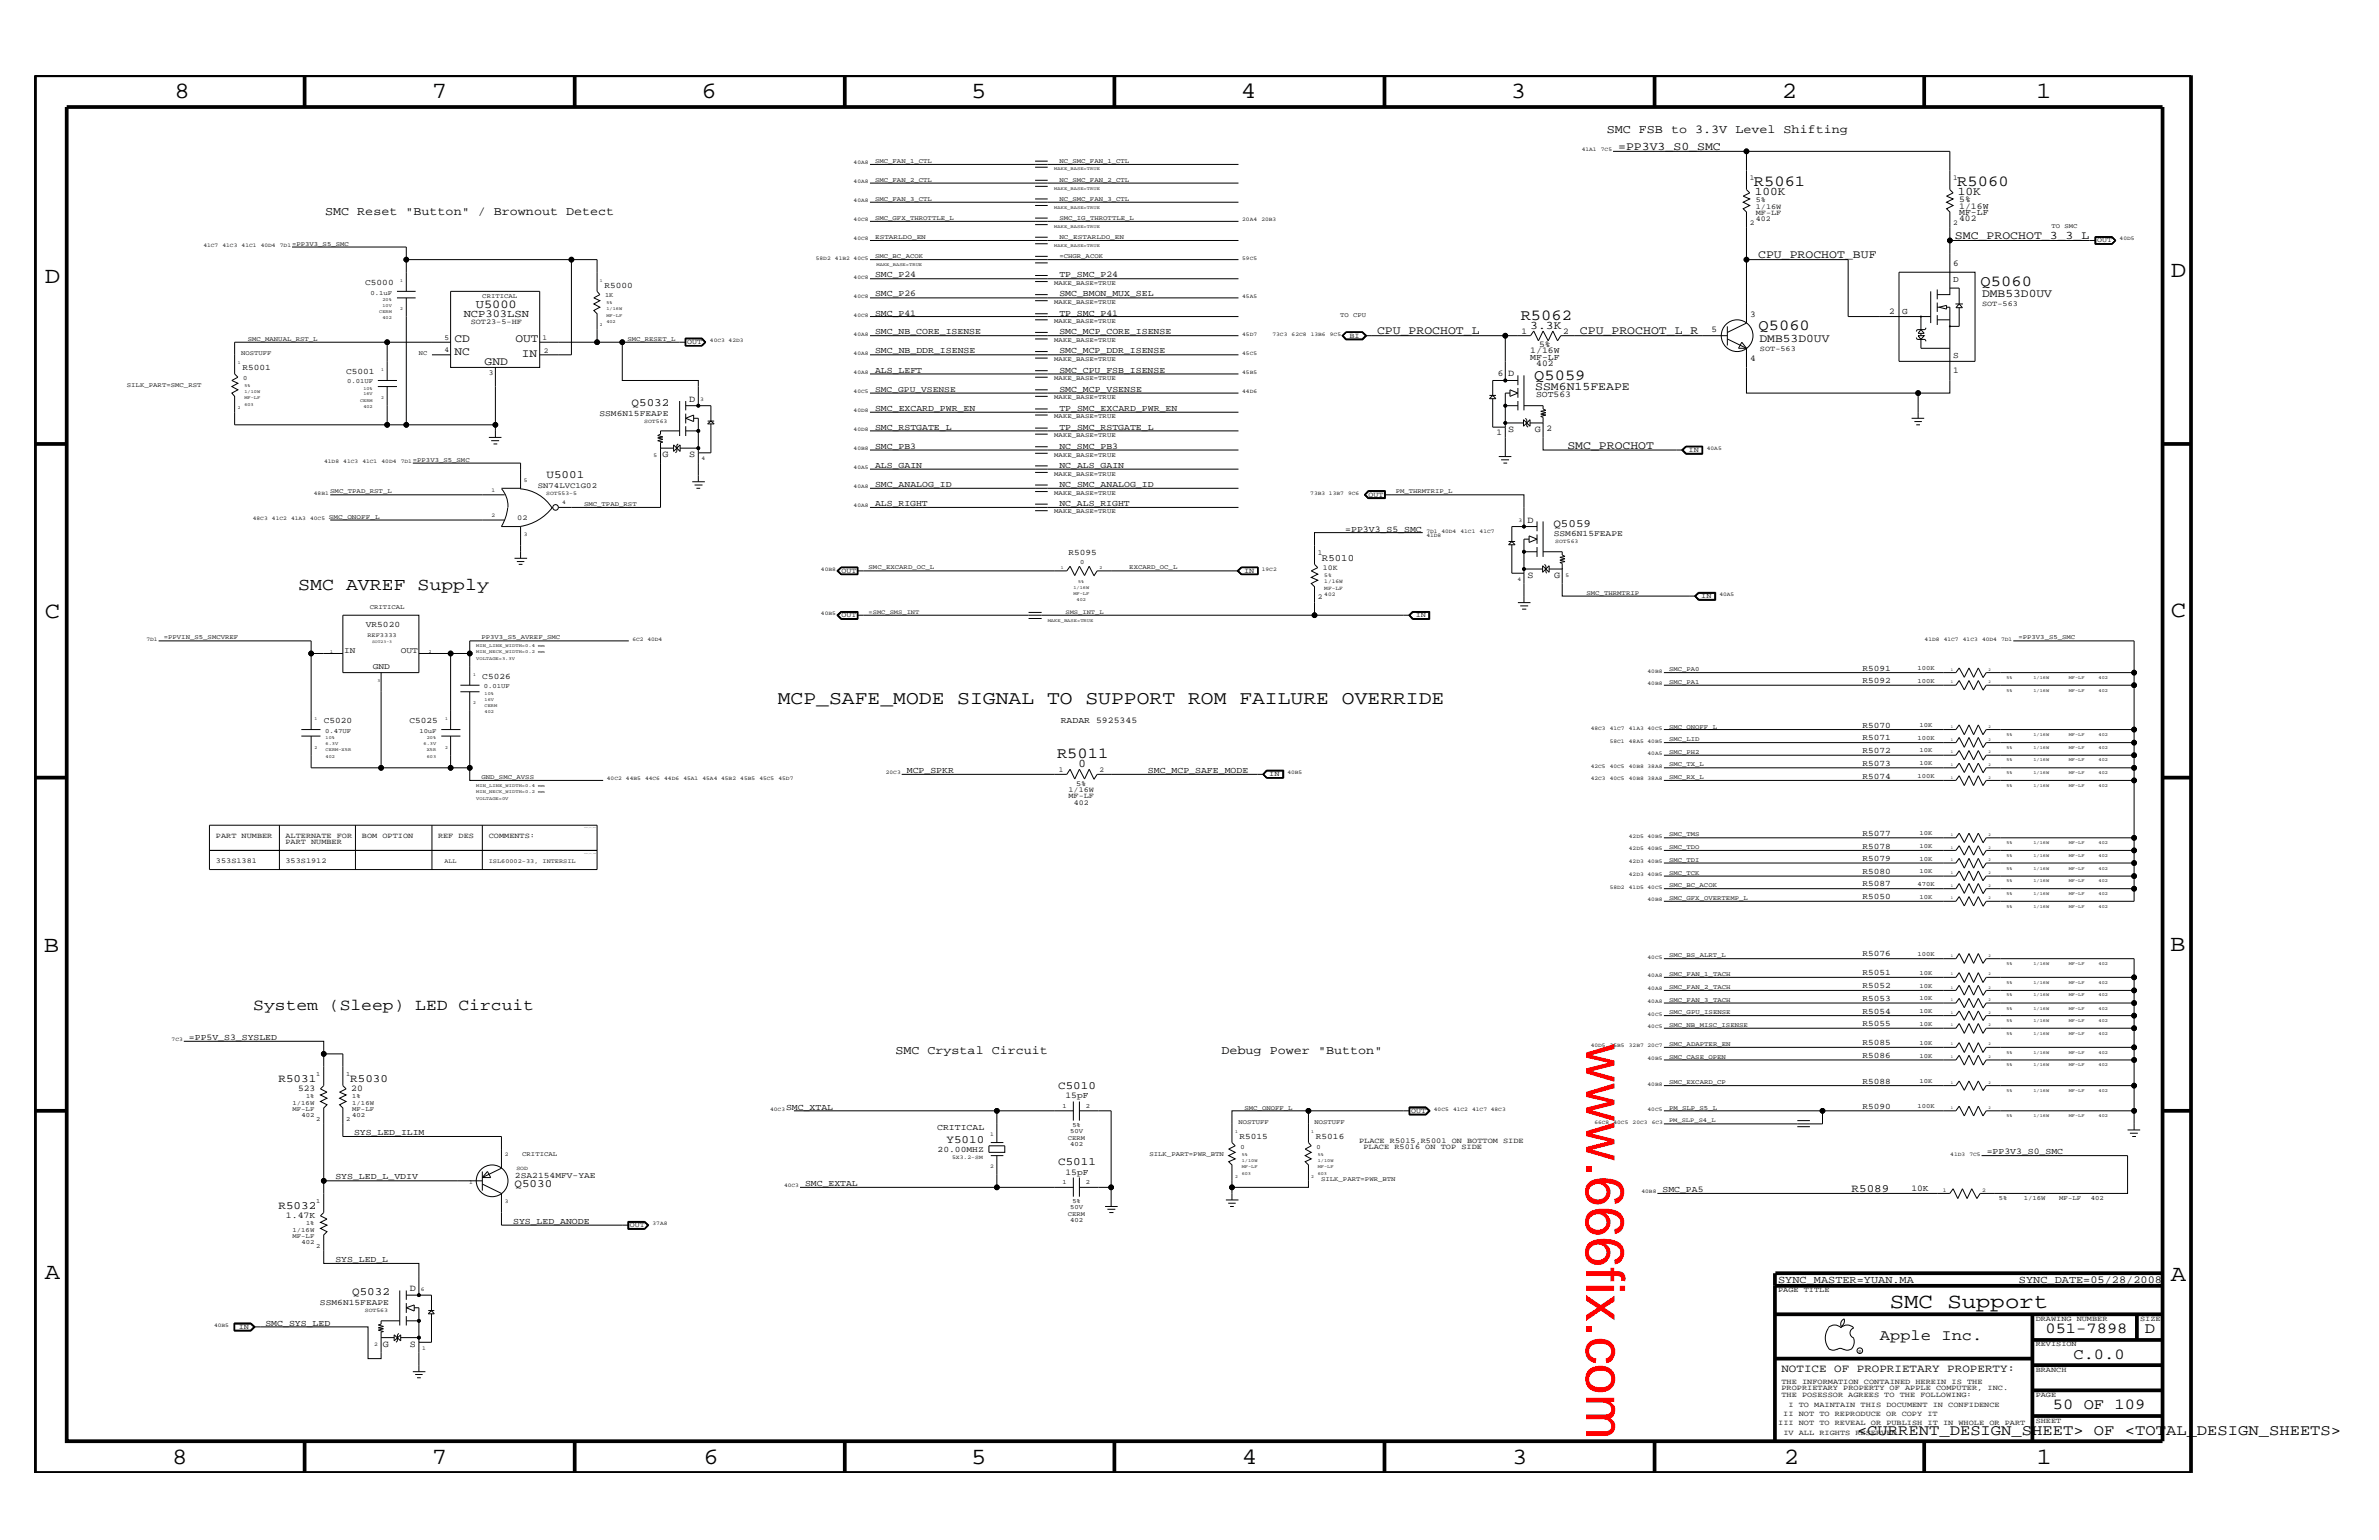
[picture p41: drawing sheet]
<svg xmlns="http://www.w3.org/2000/svg" width="432mm" height="279mm" viewBox="0 0 432 279" stroke-linecap="round" stroke-linejoin="round" font-family="sans-serif">
<defs><g id="words">
<text font-size="9.9" fill="#f00" x="287.9" y="189.3" transform="rotate(90 287.9 189.3)">www.666fix.com</text>
<g font-size="4.2">
<text x="31.7" y="17.8">8</text>
<text x="78.4" y="17.8">7</text>
<text x="127.3" y="17.8">6</text>
<text x="176.3" y="17.8">5</text>
<text x="225.2" y="17.8">4</text>
<text x="274.2" y="17.8">3</text>
<text x="323.4" y="17.8">2</text>
<text x="369.6" y="17.8">1</text>
<text x="8.1" y="51.3">D</text>
<text x="394" y="50.3">D</text>
<text x="8.1" y="112.1">C</text>
<text x="394" y="111.9">C</text>
<text x="8" y="172.7">B</text>
<text x="393.9" y="172.5">B</text>
<text x="8.1" y="232">A</text>
<text x="394" y="232.4">A</text>
<text x="31.2" y="265.6">8</text>
<text x="78.4" y="265.6">7</text>
<text x="127.7" y="265.6">6</text>
<text x="176.3" y="265.6">5</text>
<text x="225.4" y="265.6">4</text>
<text x="274.5" y="265.6">3</text>
<text x="323.8" y="265.6">2</text>
<text x="369.7" y="265.6">1</text>
</g>
<text font-size="3.9" x="343" y="237.3">SMC Support</text>
<text font-size="3.5" x="141.2" y="127.8">MCP_SAFE_MODE SIGNAL TO SUPPORT ROM FAILURE OVERRIDE</text>
<text font-size="3.2" x="54.1" y="107">SMC AVREF Supply</text>
<text font-size="3" x="46" y="183.2">System (Sleep) LED Circuit</text>
<g font-size="2.8">
<text x="318.3" y="33.7">R5061</text>
<text x="355.3" y="33.7">R5060</text>
<text x="359.5" y="51.8">Q5060</text>
<text x="276" y="58">R5062</text>
<text x="319.2" y="59.9">Q5060</text>
<text x="278.5" y="69">Q5059</text>
<text x="191.9" y="137.6">R5011</text>
<text x="341.2" y="243.1">Apple Inc.</text>
<text x="371.3" y="241.9">051-7898</text>
<text x="389.3" y="241.9">D</text>
<text x="376.3" y="246.5">C.0.0</text>
<text x="372.6" y="255.7">50 OF 109</text>
<text x="337.1" y="260.4">&lt;CURRENT_DESIGN_SHEET&gt; OF &lt;TOTAL_DESIGN_SHEETS&gt;</text>
</g>
<g font-size="2.2">
<text x="291.6" y="24.1">SMC FSB to 3.3V Level Shifting</text>
<text x="59" y="39.1">SMC Reset &quot;Button&quot; / Brownout Detect</text>
<text x="86.4" y="55.8">U5000</text>
<text x="162.5" y="191.2">SMC Crystal Circuit</text>
<text x="221.7" y="191.2">Debug Power &quot;Button&quot;</text>
</g>
<g font-size="2.1">
<text x="293.7" y="27.3">=PP3V3_S0_SMC</text>
<text x="318.5" y="35.4">100K</text>
<text x="355.3" y="35.4">10K</text>
<text x="319.1" y="46.8">CPU_PROCHOT_BUF</text>
<text x="354.8" y="43.4">SMC_PROCHOT_3_3_L</text>
<text x="359.7" y="53.9">DMB53D0UV</text>
<text x="277.7" y="59.6">3.3K</text>
<text x="82.5" y="62.1">CD</text>
<text x="82.5" y="64.4">NC</text>
<text x="93.6" y="62">OUT</text>
<text x="94.7" y="64.7">IN</text>
<text x="249.9" y="60.6">CPU_PROCHOT_L</text>
<text x="286.8" y="60.6">CPU_PROCHOT_L_R</text>
<text x="319.4" y="62">DMB53D0UV</text>
<text x="88" y="66.2">GND</text>
<text x="278.6" y="70.8">SSM6N15FEAPE</text>
<text x="284.5" y="81.5">SMC_PROCHOT</text>
<text x="195.7" y="139.2">0</text>
</g>
<g font-size="2">
<text x="114.6" y="73.6">Q5032</text>
<text x="99.2" y="86.7">U5001</text>
<text x="281.9" y="95.5">Q5059</text>
<text x="50.5" y="196.3">R5031</text>
<text x="63.6" y="196.3">R5030</text>
<text x="192.1" y="197.6">C5010</text>
<text x="171.8" y="207.3">Y5010</text>
<text x="93.4" y="215.4">Q5030</text>
<text x="192.1" y="211.4">C5011</text>
<text x="50.5" y="219.3">R5032</text>
<text x="336.1" y="216.2">R5089</text>
<text x="63.9" y="235">Q5032</text>
<text x="323.3" y="248.9">NOTICE OF PROPRIETARY PROPERTY:</text>
</g>
<g font-size="1.9">
<text x="84.2" y="57.6">NCP303LSN</text>
<text x="322.7" y="232.7">SYNC_MASTER=YUAN.MA</text>
<text x="366.4" y="232.7">SYNC_DATE=05/28/2008</text>
</g>
<text font-size="1.8" x="239.9" y="101.7">R5010</text>
<g font-size="1.7">
<text x="273.8" y="68.3">D</text>
<text x="125.1" y="72.9">D</text>
<text x="120.3" y="82.9">G</text>
<text x="125.1" y="82.9">S</text>
<text x="273.8" y="78.3">S</text>
<text x="278.6" y="78.3">G</text>
<text x="277.2" y="94.9">D</text>
<text x="277.2" y="104.8">S</text>
<text x="282.1" y="104.8">G</text>
<text x="74.4" y="234.3">D</text>
<text x="69.5" y="244.4">G</text>
<text x="74.4" y="244.4">S</text>
</g>
<g font-size="1.6">
<text x="355.6" y="39.1">MF-LF</text>
<text x="355.6" y="40.2">402</text>
<text x="355.6" y="36.7">5%</text>
<text x="355.6" y="37.9">1/16W</text>
<text x="158.8" y="50.3">SMC_P24</text>
<text x="158.8" y="53.8">SMC_P26</text>
<text x="192.3" y="50.3">TP_SMC_P24</text>
<text x="192.3" y="53.8">SMC_BMON_MUX_SEL</text>
<text x="354.5" y="51.1">D</text>
<text x="354.5" y="48.2">6</text>
<text x="158.8" y="57.3">SMC_P41</text>
<text x="192.3" y="57.3">TP_SMC_P41</text>
<text x="317.7" y="57.4">3</text>
<text x="342.9" y="56.9">2</text>
<text x="345.3" y="56.9">G</text>
<text x="158.8" y="60.6">SMC_NB_CORE_ISENSE</text>
<text x="158.8" y="64.1">SMC_NB_DDR_ISENSE</text>
<text x="192.3" y="64.1">SMC_MCP_DDR_ISENSE</text>
<text x="192.3" y="60.6">SMC_MCP_CORE_ISENSE</text>
<text x="276.2" y="60.6">1</text>
<text x="277.7" y="65.3">MF-LF</text>
<text x="277.7" y="64.1">1/16W</text>
<text x="279.4" y="63">5%</text>
<text x="283.7" y="60.6">2</text>
<text x="310.6" y="60.3">5</text>
<text x="317.7" y="65.6">4</text>
<text x="354.5" y="65">S</text>
<text x="158.8" y="67.6">ALS_LEFT</text>
<text x="192.3" y="67.6">SMC_CPU_FSB_ISENSE</text>
<text x="192.3" y="71.1">SMC_MCP_VSENSE</text>
<text x="271.9" y="68.2">6</text>
<text x="278.8" y="66.5">402</text>
<text x="354.5" y="67.8">1</text>
<text x="158.8" y="74.5">SMC_EXCARD_PWR_EN</text>
<text x="192.3" y="74.5">TP_SMC_EXCARD_PWR_EN</text>
<text x="278.8" y="72.1">SOT563</text>
<text x="158.8" y="81.5">SMC_PB3</text>
<text x="158.8" y="78">SMC_RSTGATE_L</text>
<text x="192.3" y="81.5">NC_SMC_PB3</text>
<text x="192.3" y="78">TP_SMC_RSTGATE_L</text>
<text x="271.6" y="78.9">1</text>
<text x="280.7" y="78.2">2</text>
<text x="158.8" y="88.3">SMC_ANALOG_ID</text>
<text x="158.8" y="84.9">ALS_GAIN</text>
<text x="192.3" y="88.3">NC_SMC_ANALOG_ID</text>
<text x="192.3" y="84.9">NC_ALS_GAIN</text>
<text x="158.8" y="91.8">ALS_RIGHT</text>
<text x="192.3" y="91.8">NC_ALS_RIGHT</text>
<text x="244.2" y="96.5">=PP3V3_S5_SMC</text>
<text x="192.5" y="131.3">RADAR 5925345</text>
<text x="164.6" y="140.2">MCP_SPKR</text>
<text x="208.4" y="140.2">SMC_MCP_SAFE_MODE</text>
<text x="34.3" y="188.7">=PP5V_S3_SYSLED</text>
<text x="54.1" y="198">523</text>
<text x="63.8" y="198">20</text>
<text x="142.7" y="201.4">SMC_XTAL</text>
<text x="193.4" y="199.2">15pF</text>
<text x="64.3" y="205.9">SYS_LED_ILIM</text>
<text x="170.1" y="205">CRITICAL</text>
<text x="360.6" y="209.4">=PP3V3_S0_SMC</text>
<text x="60.9" y="214">SYS_LED_L_VDIV</text>
<text x="146.1" y="215.2">SMC_EXTAL</text>
<text x="193.4" y="213.1">15pF</text>
<text x="51.9" y="221">1.47K</text>
<text x="301.8" y="216.4">SMC_PA5</text>
<text x="346.9" y="216.1">10K</text>
<text x="93.1" y="222.1">SYS_LED_ANODE</text>
<text x="60.9" y="229">SYS_LED_L</text>
<text x="48.2" y="240.6">SMC_SYS_LED</text>
</g>
<g font-size="1.5">
<text x="66.3" y="51.7">C5000</text>
<text x="109.7" y="52.2">R5000</text>
<text x="44" y="67.2">R5001</text>
<text x="62.8" y="67.8">C5001</text>
<text x="158.8" y="71.1">SMC_GPU_VSENSE</text>
<text x="108.8" y="75.5">SSM6N15FEAPE</text>
<text x="193.9" y="100.7">R5095</text>
<text x="282" y="97.3">SSM6N15FEAPE</text>
<text x="66.4" y="113.7">VR5020</text>
<text x="62.5" y="118.6">IN</text>
<text x="72.7" y="118.6">OUT</text>
<text x="67.6" y="121.4">GND</text>
<text x="87.5" y="123.1">C5026</text>
<text x="338" y="124">R5092</text>
<text x="338" y="121.7">R5091</text>
<text x="58.8" y="131.3">C5020</text>
<text x="74.3" y="131.3">C5025</text>
<text x="338" y="136.7">R5072</text>
<text x="338" y="134.3">R5071</text>
<text x="338" y="132">R5070</text>
<text x="338" y="141.3">R5074</text>
<text x="338" y="139">R5073</text>
<text x="338" y="154">R5078</text>
<text x="338" y="151.7">R5077</text>
<text x="338" y="160.8">R5087</text>
<text x="338" y="158.5">R5080</text>
<text x="338" y="156.2">R5079</text>
<text x="338" y="163.2">R5050</text>
<text x="338" y="173.5">R5076</text>
<text x="338" y="179.3">R5052</text>
<text x="338" y="177">R5051</text>
<text x="338" y="183.9">R5054</text>
<text x="338" y="181.6">R5053</text>
<text x="338" y="186.2">R5055</text>
<text x="338" y="192">R5086</text>
<text x="338" y="189.7">R5085</text>
<text x="338" y="196.6">R5088</text>
<text x="338" y="201.2">R5090</text>
<text x="170.2" y="209">20.00MHZ</text>
<text x="225" y="206.6">R5015</text>
<text x="238.8" y="206.6">R5016</text>
<text x="93.5" y="213.6">2SA2154MFV-YAE</text>
<text x="58.1" y="236.8">SSM6N15FEAPE</text>
</g>
<g font-size="1.4">
<text x="317.6" y="32.7">1</text>
<text x="354.5" y="32.7">1</text>
<text x="317.6" y="40.8">2</text>
<text x="318.7" y="40.2">402</text>
<text x="318.7" y="36.7">5%</text>
<text x="318.7" y="37.9">1/16W</text>
<text x="318.7" y="39.1">MF-LF</text>
<text x="354.5" y="40.8">2</text>
<text x="380.7" y="44">OUT</text>
<text x="85.4" y="58.9">SOT23-5-HF</text>
<text x="359.7" y="55.5">SOT-563</text>
<text x="80.7" y="64">4</text>
<text x="80.7" y="61.7">5</text>
<text x="98.5" y="61.7">1</text>
<text x="98.7" y="64.1">2</text>
<text x="124.7" y="62.4">OUT</text>
<text x="244.9" y="61.2">BI</text>
<text x="319.4" y="63.6">SOT-563</text>
<text x="88.7" y="68">3</text>
<text x="306.5" y="82">IN</text>
<text x="97.6" y="88.5">SN74LVC1G02</text>
<text x="93.9" y="94.3">02</text>
<text x="248.4" y="90.1">OUT</text>
<text x="239.2" y="100.7">1</text>
<text x="152.7" y="103.9">OUT</text>
<text x="225.8" y="103.9">IN</text>
<text x="240.1" y="103.5">10K</text>
<text x="152.7" y="112">OUT</text>
<text x="239.2" y="108.7">2</text>
<text x="257" y="112">IN</text>
<text x="308.8" y="108.6">IN</text>
<text x="192.2" y="140.2">1</text>
<text x="193.9" y="143.7">1/16W</text>
<text x="195.3" y="142.5">5%</text>
<text x="199.6" y="140.2">2</text>
<text x="230.4" y="140.8">IN</text>
<text x="193.9" y="144.8">MF-LF</text>
<text x="194.9" y="146">402</text>
<text x="39.2" y="152">PART NUMBER</text>
<text x="51.8" y="153.2">PART NUMBER</text>
<text x="51.8" y="152">ALTERNATE FOR</text>
<text x="65.7" y="152">BOM OPTION</text>
<text x="79.5" y="152">REF DES</text>
<text x="88.7" y="152">COMMENTS:</text>
<text x="39.2" y="156.6">353S1381</text>
<text x="51.8" y="156.6">353S1912</text>
<text x="256.1" y="201.9">OUT</text>
<text x="246.7" y="207.3">PLACE R5015,R5001 ON BOTTOM SIDE</text>
<text x="247.5" y="208.5">PLACE R5016 ON TOP SIDE</text>
<text x="114.3" y="222.7">OUT</text>
<text x="322.7" y="234.4">PAGE TITLE</text>
<text x="369.5" y="239.6">DRAWING NUMBER</text>
<text x="388.5" y="239.6">SIZE</text>
<text x="43.3" y="241.1">IN</text>
<text x="369.5" y="244.2">REVISION</text>
<text x="323.3" y="251.1">THE INFORMATION CONTAINED HEREIN IS THE</text>
<text x="369.5" y="248.9">BRANCH</text>
<text x="323.3" y="253.4">THE POSESSOR AGREES TO THE FOLLOWING:</text>
<text x="323.3" y="252.3">PROPRIETARY PROPERTY OF APPLE COMPUTER, INC.</text>
<text x="323.7" y="256.9">II NOT TO REPRODUCE OR COPY IT</text>
<text x="324.6" y="255.2">I TO MAINTAIN THIS DOCUMENT IN CONFIDENCE</text>
<text x="369.5" y="253.4">PAGE</text>
<text x="322.7" y="258.6">III NOT TO REVEAL OR PUBLISH IT IN WHOLE OR PART</text>
<text x="323.7" y="260.4">IV ALL RIGHTS RESERVED</text>
<text x="369.5" y="258.1">SHEET</text>
</g>
<g font-size="1.2">
<text x="158.8" y="29.6">SMC_FAN_1_CTL</text>
<text x="192.3" y="29.6">NC_SMC_FAN_1_CTL</text>
<text x="158.8" y="33">SMC_FAN_2_CTL</text>
<text x="192.3" y="33">NC_SMC_FAN_2_CTL</text>
<text x="158.8" y="36.5">SMC_FAN_3_CTL</text>
<text x="158.8" y="39.9">SMC_GFX_THROTTLE_L</text>
<text x="192.3" y="36.5">NC_SMC_FAN_3_CTL</text>
<text x="192.3" y="39.9">SMC_IG_THROTTLE_L</text>
<text x="372.4" y="41.3">TO SMC</text>
<text x="53" y="44.6">=PP3V3_S5_SMC</text>
<text x="158.8" y="43.4">ESTARLDO_EN</text>
<text x="158.8" y="46.8">SMC_BC_ACOK</text>
<text x="192.3" y="43.4">NC_ESTARLDO_EN</text>
<text x="192.3" y="46.8">=CHGR_ACOK</text>
<text x="67.2" y="53.5">0.1uF</text>
<text x="109.8" y="53.9">1K</text>
<text x="191.3" y="51.7">MAKE_BASE=TRUE</text>
<text x="87.5" y="54">CRITICAL</text>
<text x="191.3" y="55.1">MAKE_BASE=TRUE</text>
<text x="191.3" y="58.6">MAKE_BASE=TRUE</text>
<text x="243.2" y="57.4">TO CPU</text>
<text x="43.8" y="64.4">NOSTUFF</text>
<text x="45" y="61.8">SMC_MANUAL_RST_L</text>
<text x="76" y="64.4">NC</text>
<text x="113.9" y="61.8">SMC_RESET_L</text>
<text x="191.3" y="65.6">MAKE_BASE=TRUE</text>
<text x="191.3" y="62.1">MAKE_BASE=TRUE</text>
<text x="23" y="70.1">SILK_PART=SMC_RST</text>
<text x="44.1" y="68.9">0</text>
<text x="63" y="69.5">0.01UF</text>
<text x="191.3" y="69">MAKE_BASE=TRUE</text>
<text x="191.3" y="72.4">MAKE_BASE=TRUE</text>
<text x="191.3" y="75.9">MAKE_BASE=TRUE</text>
<text x="74.9" y="83.8">=PP3V3_S5_SMC</text>
<text x="191.3" y="82.8">MAKE_BASE=TRUE</text>
<text x="191.3" y="79.4">MAKE_BASE=TRUE</text>
<text x="59.9" y="89.5">SMC_TPAD_RST_L</text>
<text x="191.3" y="89.8">MAKE_BASE=TRUE</text>
<text x="191.3" y="86.3">MAKE_BASE=TRUE</text>
<text x="253.3" y="89.5">PM_THRMTRIP_L</text>
<text x="59.7" y="94.1">SMC_ONOFF_L</text>
<text x="106" y="91.8">SMC_TPAD_RST</text>
<text x="191.3" y="93.2">MAKE_BASE=TRUE</text>
<text x="157.6" y="103.3">SMC_EXCARD_OC_L</text>
<text x="196" y="102.3">0</text>
<text x="205" y="103.3">EXCARD_OC_L</text>
<text x="288" y="108">SMC_THRMTRIP</text>
<text x="67.1" y="110.5">CRITICAL</text>
<text x="29.7" y="116">=PPVIN_S5_SMCVREF</text>
<text x="87.4" y="116">PP3V3_S5_AVREF_SMC</text>
<text x="366.4" y="116">=PP3V3_S5_SMC</text>
<text x="87.8" y="124.9">0.01UF</text>
<text x="302.9" y="121.8">SMC_PA0</text>
<text x="302.9" y="124.1">SMC_PA1</text>
<text x="348" y="123.9">100K</text>
<text x="348" y="121.5">100K</text>
<text x="348.4" y="131.9">10K</text>
<text x="59" y="133">0.47UF</text>
<text x="76.1" y="133">10uF</text>
<text x="302.9" y="136.8">SMC_PH2</text>
<text x="302.9" y="132.2">SMC_ONOFF_L</text>
<text x="302.9" y="134.5">SMC_LID</text>
<text x="348" y="134.2">100K</text>
<text x="348.4" y="136.5">10K</text>
<text x="87.4" y="141.4">GND_SMC_AVSS</text>
<text x="302.9" y="141.4">SMC_RX_L</text>
<text x="302.9" y="139.1">SMC_TX_L</text>
<text x="348" y="141.2">100K</text>
<text x="348.4" y="138.9">10K</text>
<text x="302.9" y="154">SMC_TDO</text>
<text x="302.9" y="151.8">SMC_TMS</text>
<text x="348.4" y="153.9">10K</text>
<text x="348.4" y="151.5">10K</text>
<text x="302.9" y="161">SMC_BC_ACOK</text>
<text x="302.9" y="156.4">SMC_TDI</text>
<text x="302.9" y="158.7">SMC_TCK</text>
<text x="348" y="160.7">470K</text>
<text x="348.4" y="158.4">10K</text>
<text x="348.4" y="156.2">10K</text>
<text x="302.9" y="163.3">SMC_GFX_OVERTEMP_L</text>
<text x="348.4" y="163.1">10K</text>
<text x="302.9" y="173.7">SMC_BS_ALRT_L</text>
<text x="348" y="173.4">100K</text>
<text x="302.9" y="179.4">SMC_FAN_2_TACH</text>
<text x="302.9" y="177.2">SMC_FAN_1_TACH</text>
<text x="348.4" y="179.2">10K</text>
<text x="348.4" y="176.9">10K</text>
<text x="302.9" y="184">SMC_GPU_ISENSE</text>
<text x="302.9" y="181.7">SMC_FAN_3_TACH</text>
<text x="348.4" y="183.8">10K</text>
<text x="348.4" y="181.5">10K</text>
<text x="302.9" y="186.4">SMC_NB_MISC_ISENSE</text>
<text x="302.9" y="189.8">SMC_ADAPTER_EN</text>
<text x="348.4" y="186.1">10K</text>
<text x="348.4" y="191.9">10K</text>
<text x="348.4" y="189.6">10K</text>
<text x="57.4" y="195.2">1</text>
<text x="62.8" y="195.2">1</text>
<text x="302.9" y="196.7">SMC_EXCARD_CP</text>
<text x="302.9" y="192.1">SMC_CASE_OPEN</text>
<text x="348.4" y="196.5">10K</text>
<text x="53.1" y="200.4">1/16W</text>
<text x="53.1" y="201.5">MF-LF</text>
<text x="54.7" y="202.7">402</text>
<text x="55.5" y="199.2">1%</text>
<text x="57.4" y="203.3">2</text>
<text x="62.8" y="203.3">2</text>
<text x="63.9" y="200.4">1/16W</text>
<text x="63.9" y="201.5">MF-LF</text>
<text x="63.9" y="199.2">1%</text>
<text x="63.9" y="202.7">402</text>
<text x="192.9" y="201">1</text>
<text x="197.1" y="201">2</text>
<text x="224.8" y="203.9">NOSTUFF</text>
<text x="225.9" y="201.4">SMC_ONOFF_L</text>
<text x="238.6" y="203.9">NOSTUFF</text>
<text x="302.9" y="201.4">PM_SLP_S5_L</text>
<text x="348" y="201.1">100K</text>
<text x="94.8" y="209.7">CRITICAL</text>
<text x="193.8" y="206.8">CERM</text>
<text x="194.2" y="207.9">402</text>
<text x="194.2" y="205.6">50V</text>
<text x="194.6" y="204.4">5%</text>
<text x="208.6" y="209.7">SILK_PART=PWR_BTN</text>
<text x="225.1" y="208.4">0</text>
<text x="238.9" y="208.4">0</text>
<text x="192.9" y="214.8">1</text>
<text x="197.1" y="214.8">2</text>
<text x="239.8" y="214.2">SILK_PART=PWR_BTN</text>
<text x="57.4" y="218.3">1</text>
<text x="193.8" y="220.6">CERM</text>
<text x="194.2" y="219.4">50V</text>
<text x="194.2" y="221.8">402</text>
<text x="194.6" y="218.3">5%</text>
<text x="362.8" y="217.7">5%</text>
<text x="367.3" y="217.7">1/16W</text>
<text x="373.8" y="217.7">MF-LF</text>
<text x="379.5" y="217.7">402</text>
<text x="53.1" y="224.6">MF-LF</text>
<text x="53.1" y="223.5">1/16W</text>
<text x="54.7" y="225.7">402</text>
<text x="55.5" y="222.3">1%</text>
<text x="57.4" y="226.3">2</text>
</g>
<g font-size="1.1">
<text x="157.6" y="111.4">=SMC_SMS_INT</text>
<text x="193.4" y="111.4">SMS_INT_L</text>
<text x="66.7" y="115.5">REF3333</text>
<text x="80.7" y="156.6">ALL</text>
<text x="88.7" y="156.6">ISL60002-33, INTERSIL</text>
<text x="302.9" y="203.7">PM_SLP_S4_L</text>
</g>
<g font-size="1">
<text x="154.9" y="29.8">40A8</text>
<text x="287.1" y="27.5">41A1</text>
<text x="290.6" y="27.5">7C5</text>
<text x="154.9" y="33.2">40A8</text>
<text x="154.9" y="36.7">40A8</text>
<text x="154.9" y="40.2">40C8</text>
<text x="225.5" y="40.2">20A4</text>
<text x="228.9" y="40.2">20B3</text>
<text x="36.9" y="44.8">41C7</text>
<text x="40.4" y="44.8">41C3</text>
<text x="43.9" y="44.8">41C1</text>
<text x="47.3" y="44.8">40D4</text>
<text x="50.8" y="44.8">7D1</text>
<text x="148.1" y="47.1">58D2</text>
<text x="151.6" y="47.1">41B2 40C5</text>
<text x="154.9" y="43.6">40C8</text>
<text x="225.5" y="47.1">59C5</text>
<text x="384.7" y="43.6">40D5</text>
<text x="154.9" y="50.6">40C8</text>
<text x="154.9" y="54">40C8</text>
<text x="154.9" y="57.4">40C8</text>
<text x="225.5" y="54">45A5</text>
<text x="128.9" y="62.1">40C3 42D3</text>
<text x="154.9" y="60.9">40A8</text>
<text x="154.9" y="64.4">40A8</text>
<text x="225.5" y="64.4">45C5</text>
<text x="225.5" y="60.9">45D7</text>
<text x="231" y="60.9">73C3</text>
<text x="234.4" y="60.9">62C8</text>
<text x="237.9" y="60.9">13B6</text>
<text x="241.4" y="60.9">9C5</text>
<text x="154.9" y="71.3">40C5</text>
<text x="154.9" y="67.8">40A8</text>
<text x="225.5" y="67.8">45B5</text>
<text x="225.5" y="71.3">44D6</text>
<text x="116.9" y="76.7">SOT563</text>
<text x="127.1" y="72.8">3</text>
<text x="154.9" y="74.8">40D8</text>
<text x="118.6" y="82.8">5</text>
<text x="127.3" y="83.5">4</text>
<text x="154.9" y="81.6">40B8</text>
<text x="154.9" y="78.2">40D8</text>
<text x="309.8" y="81.6">40A5</text>
<text x="57" y="89.8">48B1</text>
<text x="58.8" y="84">41D8</text>
<text x="62.3" y="84">41C3</text>
<text x="65.8" y="84">41C1</text>
<text x="69.3" y="84">40D4</text>
<text x="72.7" y="84">7D1</text>
<text x="89.2" y="89.2">1</text>
<text x="95.1" y="87.4">5</text>
<text x="99.1" y="89.9">SOT553-5</text>
<text x="154.9" y="88.6">40A8</text>
<text x="154.9" y="85.1">40A5</text>
<text x="237.8" y="89.8">73B3 13B7</text>
<text x="244.7" y="89.8">9C6</text>
<text x="45.9" y="94.3">48C3</text>
<text x="49.4" y="94.3">41C2</text>
<text x="52.8" y="94.3">41A3</text>
<text x="56.3" y="94.3">40C5</text>
<text x="89.2" y="93.8">2</text>
<text x="102" y="91.5">4</text>
<text x="154.9" y="92.1">40A8</text>
<text x="275.6" y="94.7">3</text>
<text x="95.1" y="97.2">3</text>
<text x="258.9" y="96.6">7D1 40D4</text>
<text x="258.9" y="97.5">41D8</text>
<text x="265.1" y="96.6">41C1</text>
<text x="268.6" y="96.6">41C7</text>
<text x="282.3" y="98.6">SOT563</text>
<text x="149" y="103.6">40B8</text>
<text x="229" y="103.6">19C2</text>
<text x="240.4" y="107">MF-LF</text>
<text x="240.4" y="105.9">1/16W</text>
<text x="240.4" y="104.8">5%</text>
<text x="275.4" y="105.4">4</text>
<text x="284.1" y="104.8">5</text>
<text x="149" y="111.6">40B5</text>
<text x="240.4" y="108.1">402</text>
<text x="312.1" y="108.1">40A5</text>
<text x="26.6" y="116.3">7D1</text>
<text x="114.8" y="116.3">6C2 40D4</text>
<text x="349.3" y="116.3">41D8</text>
<text x="352.8" y="116.3">41C7</text>
<text x="356.3" y="116.3">41C3</text>
<text x="359.7" y="116.3">40D4</text>
<text x="363.2" y="116.3">7D1</text>
<text x="299" y="122">40B8</text>
<text x="299" y="124.3">40B8</text>
<text x="288.7" y="132.4">48C3</text>
<text x="292.2" y="132.4">41C7</text>
<text x="292.2" y="134.7">58C1</text>
<text x="295.7" y="134.7">48A5 40B5</text>
<text x="295.7" y="132.4">41A3 40C5</text>
<text x="299" y="137">40A5</text>
<text x="110.2" y="141.6">40C2</text>
<text x="113.6" y="141.6">44B5</text>
<text x="117.1" y="141.6">44C6</text>
<text x="120.6" y="141.6">44D6</text>
<text x="124" y="141.6">45A1</text>
<text x="127.5" y="141.6">45A4 45B2</text>
<text x="134.4" y="141.6">45B5</text>
<text x="137.8" y="141.6">45C5</text>
<text x="141.3" y="141.6">45D7</text>
<text x="160.8" y="140.5">20C3</text>
<text x="233.7" y="140.5">40B5</text>
<text x="288.7" y="139.3">42C5</text>
<text x="288.7" y="141.6">42C3</text>
<text x="292.2" y="139.3">40C5</text>
<text x="292.2" y="141.6">40C5</text>
<text x="295.7" y="139.3">40B8 38A8</text>
<text x="295.7" y="141.6">40B8 38A8</text>
<text x="295.7" y="152">42D5 40B5</text>
<text x="295.7" y="154.3">42D5 40B5</text>
<text x="292.2" y="161.2">58D2</text>
<text x="295.7" y="161.2">41D5 40C5</text>
<text x="295.7" y="156.6">42D3 40B5</text>
<text x="295.7" y="158.9">42D3 40B5</text>
<text x="299" y="163.5">40B8</text>
<text x="299" y="173.9">40C5</text>
<text x="299" y="179.7">40A8</text>
<text x="299" y="177.3">40A8</text>
<text x="299" y="184.3">40C5</text>
<text x="299" y="182">40A8</text>
<text x="31.2" y="188.9">7C3</text>
<text x="288.7" y="190">40D5</text>
<text x="292.2" y="190">35B5</text>
<text x="295.7" y="190">32B7 20C7</text>
<text x="299" y="186.5">40C5</text>
<text x="299" y="197">40B8</text>
<text x="299" y="192.3">40B5</text>
<text x="139.8" y="201.5">40C3</text>
<text x="260.3" y="201.5">40C5</text>
<text x="263.7" y="201.5">41C2</text>
<text x="267.2" y="201.5">41C7 48C3</text>
<text x="289.4" y="203.9">66C8</text>
<text x="292.9" y="203.9">40C5</text>
<text x="296.3" y="203.9">20C3</text>
<text x="299" y="201.5">40C5</text>
<text x="299.8" y="203.9">6C3</text>
<text x="91.6" y="209.7">2</text>
<text x="179.7" y="206.2">1</text>
<text x="354" y="209.7">41D3</text>
<text x="357.5" y="209.7">7C5</text>
<text x="85.2" y="214.8">1</text>
<text x="93.7" y="212.3">SOD</text>
<text x="142.3" y="215.4">40C3</text>
<text x="172.8" y="210.3">5X3.2-SM</text>
<text x="179.7" y="211.9">2</text>
<text x="91.6" y="218.3">3</text>
<text x="297.9" y="216.5">40B8</text>
<text x="352.6" y="216.2">1</text>
<text x="359.7" y="216.2">2</text>
<text x="118.4" y="222.3">37A8</text>
<text x="66.2" y="238.1">SOT563</text>
<text x="76.4" y="234.2">6</text>
<text x="38.9" y="240.7">40B5</text>
<text x="67.9" y="244.2">2</text>
<text x="76.6" y="244.9">1</text>
</g>
<text font-size=".9" x="337.3" y="245.4">R</text>
<g font-size=".8">
<text x="191.3" y="34.4">MAKE_BASE=TRUE</text>
<text x="191.3" y="30.9">MAKE_BASE=TRUE</text>
<text x="191.3" y="37.9">MAKE_BASE=TRUE</text>
<text x="191.3" y="41.3">MAKE_BASE=TRUE</text>
<text x="191.3" y="44.8">MAKE_BASE=TRUE</text>
<text x="72.6" y="51.1">1</text>
<text x="108.9" y="51.1">1</text>
<text x="159.1" y="48.2">MAKE_BASE=TRUE</text>
<text x="68.8" y="56.8">CERM</text>
<text x="69.4" y="55.7">10V</text>
<text x="69.4" y="54.6">20%</text>
<text x="69.4" y="57.9">402</text>
<text x="72.6" y="56.3">2</text>
<text x="108.9" y="59.2">2</text>
<text x="110.1" y="56.3">1/16W</text>
<text x="110.1" y="55.1">5%</text>
<text x="110.1" y="57.4">MF-LF</text>
<text x="110.1" y="58.6">402</text>
<text x="43.2" y="66.1">1</text>
<text x="44.4" y="71.3">1/10W</text>
<text x="44.4" y="70.1">5%</text>
<text x="66" y="71.7">16V</text>
<text x="66" y="70.7">10%</text>
<text x="69.2" y="67.3">1</text>
<text x="43.2" y="74.2">2</text>
<text x="44.4" y="72.4">MF-LF</text>
<text x="44.4" y="73.6">603</text>
<text x="65.4" y="72.9">CERM</text>
<text x="66" y="74">402</text>
<text x="69.2" y="72.4">2</text>
<text x="192.5" y="103.2">1</text>
<text x="194.8" y="106.8">1/16W</text>
<text x="194.8" y="108">MF-LF</text>
<text x="195.7" y="105.7">5%</text>
<text x="199.6" y="103.2">2</text>
<text x="190.2" y="112.8">MAKE_BASE=TRUE</text>
<text x="195.4" y="109.1">402</text>
<text x="59.9" y="118.5">1</text>
<text x="67.5" y="116.7">SOT23-3</text>
<text x="77.8" y="118.5">2</text>
<text x="86.4" y="119.7">VOLTAGE=3.3V</text>
<text x="86.4" y="118.6">MIN_NECK_WIDTH=0.2</text>
<text x="86.4" y="117.4">MIN_LINE_WIDTH=0.4</text>
<text x="97.7" y="118.6">mm</text>
<text x="97.7" y="117.4">mm</text>
<text x="68.5" y="123.7">3</text>
<text x="85.9" y="122.6">1</text>
<text x="354.1" y="124">1</text>
<text x="354.1" y="121.7">1</text>
<text x="360.9" y="124">2</text>
<text x="360.9" y="121.7">2</text>
<text x="364.2" y="125.5">5%</text>
<text x="364.2" y="123.1">5%</text>
<text x="369.1" y="125.5">1/16W</text>
<text x="369.1" y="123.1">1/16W</text>
<text x="375.5" y="125.5">MF-LF</text>
<text x="375.5" y="123.1">MF-LF</text>
<text x="380.9" y="125.5">402</text>
<text x="380.9" y="123.1">402</text>
<text x="57.1" y="130.7">1</text>
<text x="80.8" y="130.7">1</text>
<text x="85.9" y="127.8">2</text>
<text x="88" y="127.1">16V</text>
<text x="88" y="126.1">10%</text>
<text x="88" y="129.4">402</text>
<text x="88" y="128.2">CERM</text>
<text x="57.1" y="135.8">2</text>
<text x="59.1" y="135.2">6.3V</text>
<text x="59.1" y="137.4">402</text>
<text x="59.1" y="134.1">10%</text>
<text x="59.1" y="136.3">CERM-X5R</text>
<text x="76.9" y="135.2">6.3V</text>
<text x="77.5" y="137.4">603</text>
<text x="77.5" y="134.1">20%</text>
<text x="77.5" y="136.3">X5R</text>
<text x="80.8" y="135.8">2</text>
<text x="354.1" y="136.7">1</text>
<text x="354.1" y="134.4">1</text>
<text x="354.1" y="132">1</text>
<text x="360.9" y="136.7">2</text>
<text x="360.9" y="134.4">2</text>
<text x="360.9" y="132">2</text>
<text x="364.2" y="135.8">5%</text>
<text x="364.2" y="133.5">5%</text>
<text x="369.1" y="135.8">1/16W</text>
<text x="369.1" y="133.5">1/16W</text>
<text x="375.5" y="135.8">MF-LF</text>
<text x="375.5" y="133.5">MF-LF</text>
<text x="380.9" y="135.8">402</text>
<text x="380.9" y="133.5">402</text>
<text x="86.4" y="142.8">MIN_LINE_WIDTH=0.4</text>
<text x="86.4" y="144">MIN_NECK_WIDTH=0.2</text>
<text x="97.7" y="142.8">mm</text>
<text x="97.7" y="144">mm</text>
<text x="354.1" y="141.3">1</text>
<text x="354.1" y="139">1</text>
<text x="360.9" y="141.3">2</text>
<text x="360.9" y="139">2</text>
<text x="364.2" y="142.8">5%</text>
<text x="364.2" y="140.5">5%</text>
<text x="364.2" y="138.1">5%</text>
<text x="369.1" y="142.8">1/16W</text>
<text x="369.1" y="140.5">1/16W</text>
<text x="369.1" y="138.1">1/16W</text>
<text x="375.5" y="142.8">MF-LF</text>
<text x="375.5" y="140.5">MF-LF</text>
<text x="375.5" y="138.1">MF-LF</text>
<text x="380.9" y="142.8">402</text>
<text x="380.9" y="140.5">402</text>
<text x="380.9" y="138.1">402</text>
<text x="86.4" y="145.1">VOLTAGE=0V</text>
<text x="354.1" y="154">1</text>
<text x="354.1" y="151.7">1</text>
<text x="360.9" y="154">2</text>
<text x="360.9" y="151.7">2</text>
<text x="364.2" y="155.5">5%</text>
<text x="364.2" y="153.2">5%</text>
<text x="369.1" y="155.5">1/16W</text>
<text x="369.1" y="153.2">1/16W</text>
<text x="375.5" y="155.5">MF-LF</text>
<text x="375.5" y="153.2">MF-LF</text>
<text x="380.9" y="155.5">402</text>
<text x="380.9" y="153.2">402</text>
<text x="354.1" y="160.9">1</text>
<text x="354.1" y="158.6">1</text>
<text x="354.1" y="156.2">1</text>
<text x="360.9" y="160.9">2</text>
<text x="360.9" y="158.6">2</text>
<text x="360.9" y="156.2">2</text>
<text x="364.2" y="160">5%</text>
<text x="364.2" y="157.8">5%</text>
<text x="369.1" y="160">1/16W</text>
<text x="369.1" y="157.8">1/16W</text>
<text x="375.5" y="160">MF-LF</text>
<text x="375.5" y="157.8">MF-LF</text>
<text x="380.9" y="160">402</text>
<text x="380.9" y="157.8">402</text>
<text x="354.1" y="163.2">1</text>
<text x="360.9" y="163.2">2</text>
<text x="364.2" y="164.7">5%</text>
<text x="364.2" y="162.3">5%</text>
<text x="369.1" y="164.7">1/16W</text>
<text x="369.1" y="162.3">1/16W</text>
<text x="375.5" y="164.7">MF-LF</text>
<text x="375.5" y="162.3">MF-LF</text>
<text x="380.9" y="164.7">402</text>
<text x="380.9" y="162.3">402</text>
<text x="354.1" y="173.6">1</text>
<text x="360.9" y="173.6">2</text>
<text x="354.1" y="179.4">1</text>
<text x="354.1" y="177">1</text>
<text x="360.9" y="179.4">2</text>
<text x="360.9" y="177">2</text>
<text x="364.2" y="178.5">5%</text>
<text x="364.2" y="175">5%</text>
<text x="369.1" y="178.5">1/16W</text>
<text x="369.1" y="175">1/16W</text>
<text x="375.5" y="178.5">MF-LF</text>
<text x="375.5" y="175">MF-LF</text>
<text x="380.9" y="178.5">402</text>
<text x="380.9" y="175">402</text>
<text x="354.1" y="181.6">1</text>
<text x="354.1" y="183.9">1</text>
<text x="360.9" y="181.6">2</text>
<text x="360.9" y="183.9">2</text>
<text x="364.2" y="185.4">5%</text>
<text x="364.2" y="183.2">5%</text>
<text x="364.2" y="180.8">5%</text>
<text x="369.1" y="185.4">1/16W</text>
<text x="369.1" y="183.2">1/16W</text>
<text x="369.1" y="180.8">1/16W</text>
<text x="375.5" y="185.4">MF-LF</text>
<text x="375.5" y="183.2">MF-LF</text>
<text x="375.5" y="180.8">MF-LF</text>
<text x="380.9" y="185.4">402</text>
<text x="380.9" y="183.2">402</text>
<text x="380.9" y="180.8">402</text>
<text x="354.1" y="186.2">1</text>
<text x="354.1" y="192">1</text>
<text x="354.1" y="189.7">1</text>
<text x="360.9" y="186.2">2</text>
<text x="360.9" y="192">2</text>
<text x="360.9" y="189.7">2</text>
<text x="364.2" y="187.7">5%</text>
<text x="364.2" y="191.2">5%</text>
<text x="369.1" y="187.7">1/16W</text>
<text x="369.1" y="191.2">1/16W</text>
<text x="375.5" y="187.7">MF-LF</text>
<text x="375.5" y="191.2">MF-LF</text>
<text x="380.9" y="187.7">402</text>
<text x="380.9" y="191.2">402</text>
<text x="354.1" y="196.6">1</text>
<text x="360.9" y="196.6">2</text>
<text x="364.2" y="193.5">5%</text>
<text x="369.1" y="193.5">1/16W</text>
<text x="375.5" y="193.5">MF-LF</text>
<text x="380.9" y="193.5">402</text>
<text x="354.1" y="201.2">1</text>
<text x="360.9" y="201.2">2</text>
<text x="364.2" y="202.7">5%</text>
<text x="364.2" y="198.1">5%</text>
<text x="369.1" y="202.7">1/16W</text>
<text x="369.1" y="198.1">1/16W</text>
<text x="375.5" y="202.7">MF-LF</text>
<text x="375.5" y="198.1">MF-LF</text>
<text x="380.9" y="202.7">402</text>
<text x="380.9" y="198.1">402</text>
<text x="224.2" y="205.6">1</text>
<text x="225.4" y="209.7">5%</text>
<text x="238" y="205.6">1</text>
<text x="239.2" y="209.7">5%</text>
<text x="224.2" y="213.6">2</text>
<text x="225.4" y="213.1">603</text>
<text x="225.4" y="211.9">MF-LF</text>
<text x="225.4" y="210.8">1/10W</text>
<text x="238" y="213.6">2</text>
<text x="239.2" y="210.8">1/10W</text>
<text x="239.2" y="211.9">MF-LF</text>
<text x="239.2" y="213.1">603</text>
</g>
</g></defs>
<g fill="none" stroke="#000" stroke-width=".18">
<path d="M157.9 36.7h66.9M157.9 33.2h66.9M157.9 29.8h66.9M187.9 37.3h2.3M187.9 36.1h2.3M187.9 33.8h2.3M187.9 32.7h2.3M187.9 39.6h2.3M187.9 30.3h2.3M187.9 29.2h2.3M292.8 27.5h61.1v6.9l.6 .6-1.2 .6 1.2 .5-1.2 .6 1.2 .6-1.2 .6 .6 .6v5.1M317 27.5v6.9l.6 .6-1.2 .6 1.2 .5-1.2 .6 1.2 .6-1.2 .6 .6 .6v20.1l-3.5 1.7"/>
<path d="M53 44.8h20.7v2.3h30M72.1 54h3.3M72.1 52.9h3.3M73.7 54v23.1h16.2M73.7 47.1v5.8M81.8 52.9h16.2v13.8h-16.2zM103.7 47.1h4.7v5.8l.5 .6-1.1 .5 1.1 .6-1.1 .5 1.1 .6-1.1 .6 .6 .6v5.2h-10.4M103.7 47.1v17.3h-5.7M157.9 40.2h66.9M157.9 47.1h66.9M157.9 43.6h66.9M157.9 54h66.9"/>
<path d="M157.9 57.4h66.9M157.9 50.6h66.9M187.9 40.8h2.3M187.9 47.7h2.3M187.9 46.5h2.3M187.9 44.2h2.3M187.9 43h2.3M187.9 58h2.3M187.9 56.9h2.3M187.9 54.6h2.3M187.9 53.5h2.3M187.9 51.1h2.3"/>
<path d="M187.9 50h2.3M313.5 59.2v3.5M317 47.1h18.4v10.3h15M344.7 49.4h13.8v16.2h-13.8zM348.7 57.4v2.4l.6 .7h-1.2l.6-.7M349.6 59.5l-.2 .3h-1.4l-.2 .3M350.4 52.9v5.7M351.6 58h2.3M351.6 55.7h.4M351.6 52.5v1.8M351.6 54.9v1.7M351.6 57.2v1.8"/>
<path d="M352 55.7l1.3-.3v.7zM353.3 55.7h.6v15.6h-5.8M353.9 52.3h1.7v2.8M354.9 55.1h1.4M355.6 55.1l.6 .7h-1.2zM355.6 55.8v3.4h-1.7M380.3 44.2h3M380.3 43h3M380.3 43v1.3M380.4 43.6h-26.5v9.9h-2.3M380.4 43v1.2M383.3 43l.7 .6"/>
<path d="M383.3 43l.6 .6-.6 .6M383.4 43h-3.2v1.3h3.2M383.4 43l.6 .6-.6 .7M383.4 43l.6 .6M384 43.6l-.6 .7M384 43.6l-.7 .6M68.6 70.1h3.5M68.6 69h3.5M70.3 62.1h-27.7v5.7l.6 .6-1.1 .6 1.1 .5-1.1 .6 1.1 .6-1.1 .6 .5 .6v5.2h27.7M70.3 70.1v7h3.4M78.4 64.4h3.4M81.8 62.1h-11.5v6.9"/>
<path d="M88.7 79.4h2.3M89.2 80h1.4M89.9 66.7v12.7M108.4 62.1h4.5M123.4 78.2h-3.5v.6l-.5 .2 .9 .3-.9 .1 .9 .3-.9 .3 .9 .2-.4 .1v11.8h-18.5M123.4 72.8v6.3M124.4 61.3h3l.7 .8-.7 .7h-3zM124.4 61.4h3l.7 .7M124.5 62.1h-11.6v6.9h13.8v4.6M124.5 73.6h4.5v2.8M124.5 61.4v1.3h2.8M124.5 72.8v1.7"/>
<path d="M124.5 75v1.8M124.5 77.3v1.8M124.5 78.2h2.2M124.5 75.9l1.4-.6v1.2zM124.5 61.5h2.8l.6 .6-.6 .6M125.9 75.9h.8v11.5M127.3 61.4l.7 .7-.7 .6M128.4 76.9l.6-.5 .6 .5zM128.4 76.4h1.2M129 76.9v5.3h-2.3M157.9 78.2h66.9M157.9 67.8h66.9"/>
<path d="M157.9 60.9h66.9M157.9 64.4h66.9M157.9 74.8h66.9M157.9 71.3h66.9M187.9 61.5h2.3M187.9 68.4h2.3M187.9 67.3h2.3M187.9 60.3h2.3M187.9 65h2.3M187.9 63.8h2.3M187.9 78.8h2.3M187.9 77.7h2.3"/>
<path d="M187.9 75.3h2.3M187.9 74.2h2.3M187.9 71.9h2.3M187.9 70.7h2.3M243.6 60.9l.7-.7h3l.8 .7-.8 .8h-3zM243.7 60.9l.6-.7h3l.7 .7-.7 .7h-3zM244.3 60.3h2.9l.6 .6h30l.6-.8 .8 1.7 .9-1.7 .9 1.7 .9-1.7 .8 1.7 .6-.9h30.2M244.3 60.3l-.5 .6 .5 .6h2.9l.6-.6M244.3 60.3h3l.6 .6-.6 .7h-3M244.3 60.3l-.5 .6 .5 .7M270.3 72.3l.6-.6 .6 .6zM270.3 71.7h1.2"/>
<path d="M270.9 72.3v5.2h2.3M273.2 73.6h2.3M273.2 60.9v8.1M273.2 76.7h3.3M274.1 71.3h-.9v11.5M274.1 70.7l1.4 .6-1.4 .6zM275.5 69h-4.6v2.7M275.5 68.1v1.8M275.5 70.4v1.8M275.5 72.8v1.7M276.5 76.1v1.2l1.2-1.2v1.2zM276.6 73.6h3.5v.6l.5 .3-.9 .1 .9 .3-.9 .2 .9 .2-.9 .3 .4 .1v5.9h25.4"/>
<path d="M276.6 68.1v6.4M276.9 75.9l.2 .2v1.2l.3 .2M277.7 76.7h2.4M313.5 61.5l3.5 1.7v8.1h31.1v4.6M316.1 62.1l.9 1.1h-1.4zM347 75.9h2.3M347.5 76.5h1.3M347.8 77.1h.7M347.8 61.2l.2 .4h1.4l.2 .3M348.1 60.9h1.2l-.6 .7zM348.7 60.5v.4M348.7 61.6v1.6h5.2"/>
<path d="M59.9 89.8h31.7M59.9 94.3h31.7M74.9 84h19.6v4.6h-3.5M89.6 80.5h.7M91.1 88.7a4.8 4.8 0 0 1 1.1 3.4M92.2 92.1l-.4 1.8-.8 1.6h3.5M94.4 88.7a7.5 7.5 0 0 1 5.8 3.5M94.5 95.5v5.8M100.3 92a9.1 9.1 0 0 1-5.8 3.5M120 81.2l-.1 .1h2.4M122.3 80.7v1.2l1.1-1.2v1.2zM123.1 80.5l-.2 .2v1.2l-.3 .3"/>
<path d="M123.4 81.3h3.3M125.6 87.4h2.3M126.1 88h1.4M126.4 88.6h.7M157.9 92.1h66.9M157.9 88.6h66.9M157.9 85.1h66.9M157.9 81.6h66.9M187.9 89.2h2.3M187.9 88h2.3M187.9 85.7h2.3M187.9 84.5h2.3"/>
<path d="M187.9 82.2h2.3M187.9 81.1h2.3M187.9 92.7h2.3M187.9 91.5h2.3M247.7 89.8l.6-.7h3.1v1.4M248.3 89h3.2v1.5h-3.2l-.6-.7zM248.4 89.1l-.7 .7 .7 .6h2.9v-1.3M251.3 89.2h-2.9l-.6 .6 .6 .5h2.9M251.3 89.8h25.3v5.7M258.2 96.6h-19.6v5.8l.6 .6-1.2 .6 1.2 .6-1.2 .6 1.2 .5-1.2 .6 .6 .6v5.1M272 82.8h2.3M272.5 83.4h1.4"/>
<path d="M272.9 84h.7M273.8 98.2h1.2M274.4 98.2l.6 .6h-1.2zM274.4 98.8v5.2h2.2M277.5 97.8h-.9v11.5M277.5 97.2l1.5 .6-1.5 .6zM279 95.5h-4.6v2.7M279 94.6v1.8M279 97v1.7M279 99.3v1.7M280.1 94.6v6.4M305.2 81.6l.8-.6h3v1.4h-3z"/>
<path d="M306 82.3l-.6-.7 .6-.5h2.9v1.2M306 81l-.7 .6 .7 .7M306 82.3h3M306.1 81.1l-.6 .5 .6 .6h2.8M28.8 116.3h27.7v16.1M56.5 118.6h5.7M62.2 111.6h13.8v10.4h-13.8zM76 118.6h5.8v13.8M81.8 118.6h3.5M93.4 101.3h2.3M93.8 101.9h1.4M94.1 102.4h.7"/>
<path d="M114.1 116.3h-28.8v8M151.9 111.6l.8-.7h3v1.5h-3zM152.1 103.6l.6-.6h2.9v1.2h-2.9zM152.7 102.9l-.8 .7 .8 .7M152.7 102.9h3v1.4h-3M152.7 102.9l-.7 .7 .7 .7M152.7 112.3l-.6-.7 .6-.6h2.9v1.3M152.7 112.3h3M152.7 110.9l-.7 .7 .7 .7M152.7 103l-.6 .6 .6 .6M155.6 111.1h-2.9l-.6 .5 .6 .6h2.9M155.6 103.6h38l.6-.9 .9 1.7 .8-1.7 1 1.7 .8-1.7 .8 1.7"/>
<path d="M155.6 111.6h100.3M186.7 112.2h2.4M186.7 111.1h2.4M224.7 103.6l.6-.6h3v1.2h-3zM224.8 103.6h-25.7l-.6 .9M225.3 102.9h3v1.4h-3M225.3 102.9l-.8 .7 .8 .7M225.3 102.9l-.7 .7 .7 .7M225.4 103l-.6 .6 .6 .6M255.7 111.6l.7-.7h3.1v1.5h-3.1zM255.9 111.6l.6-.5h2.8v1.1h-2.8zM255.9 111.6l.6 .7"/>
<path d="M256.5 110.9l-.7 .7 .7 .7M259.4 110.9v1.4h-2.9M259.4 111h-2.9l-.6 .6M275.5 109.3h2.3M275.9 109.9h1.5M276.3 110.5h.7M276.6 100.1h2.4M276.6 103.2h3.4M280 102.6v1.2l1.2-1.2v1.2zM280.1 100.1h3.4v.6l.6 .3-1 .1 1 .3-1 .2 1 .3-1 .2 .4 .1v5.9h24.3M280.3 102.4l.3 .2v1.2l.2 .2M283.6 103.2h-2.4"/>
<path d="M307.6 108.1l.7-.5h3v1.2h-3zM307.8 108.1l.6-.5h2.8v1.1h-2.8zM308.3 107.5h3.1v1.4h-3.1l-.7-.8zM308.4 107.6l-.7 .5 .7 .7M365.4 116.3h22v5.7h-26.9l-.6 1M54.7 132.4h3.5M54.7 133.5h3.5M56.5 133.5v5.8h12.7M69.2 122v17.3h12.6v-5.8M80.1 132.4h3.5M80.1 133.5h3.5M81.8 139.3h3.5"/>
<path d="M83.6 124.3h3.4M83.6 125.5h3.4M85.3 125.5v16.1h24.2M229.9 139.7h3.1v1.5h-3.1l-.7-.7zM230 139.8l-.7 .7M302 134.7h53l.6-.9 .9 1.8 .9-1.8 .8 1.8 .9-1.8 .8 1.8M302 137h53l.6-.8 .9 1.7 .9-1.7 .8 1.7 .9-1.7 .8 1.7M302 139.3h53l.6-.8 .9 1.7 .9-1.7 .8 1.7 .9-1.7 .8 1.7M302 122h53l.6-.8 .9 1.7 .9-1.7 .8 1.7 .9-1.7 .8 1.7M302 124.3h53l.6-.8 .9 1.7 .9-1.7 .8 1.7 .9-1.7 .8 1.7M387.4 122v2.3h-26.9l-.6 1M387.4 124.3v8.1h-26.9l-.6 .9-.8-1.8-.9 1.8-.8-1.8-.9 1.8-.9-1.8-.6 .9h-53"/>
<path d="M387.4 132.4v2.3h-26.9l-.6 1M387.4 134.7v2.3h-26.9l-.6 1M387.4 137v2.3h-26.9l-.6 .9M387.4 139.3v12.7M38 154.3h70.4M38 149.7h70.4v8.1h-70.4zM50.7 149.7v8.1M64.5 149.7v8.1M78.4 149.7v8.1M87.5 149.7v8.1M163.7 140.5h29.9l.6-.9 .9 1.7 .8-1.7 1 1.7 .8-1.7 .8 1.7M229.3 140.5l.6 .7"/>
<path d="M229.3 140.5l.6-.7h3v1.4M229.3 140.5l.7 .6M229.4 140.5h-30.3l-.6 .9M230 141.1l-.6-.6 .6-.6h2.8v1.2M230 141.1h2.9M302 158.9h53l.6-.9 .9 1.8 .9-1.8 .8 1.8 .9-1.8 .8 1.8 .6-.9h26.9v2.3M302 156.6h53l.6-.9 .9 1.8 .9-1.8 .8 1.8 .9-1.8 .8 1.8 .6-.9h26.9v2.3M302 141.6h53l.6-.9 .9 1.8 .9-1.8 .8 1.8 .9-1.8 .8 1.8 .6-.9h26.9M302 152h53l.6-.8 .9 1.7 .9-1.7 .8 1.7 .9-1.7 .8 1.7M302 154.3h53l.6-.9 .9 1.7 .9-1.7 .8 1.7 .9-1.7 .8 1.7M359.9 155.2l.6-.9h26.9v2.3M359.9 152.9l.6-.9h26.9v2.3"/>
<path d="M302 177.3h53l.6-.8 .9 1.8 .9-1.8 .8 1.8 .9-1.8 .8 1.8 .6-1h26.9v2.4h-26.9l-.6 .9M302 173.9h53l.6-.9 .9 1.8 .9-1.8 .8 1.8 .9-1.8 .8 1.8 .6-.9h26.9v3.4M302 161.2h53l.6-.9 .9 1.8 .9-1.8 .8 1.8 .9-1.8 .8 1.8M302 179.7h53l.6-.9 .9 1.7 .9-1.7 .8 1.7 .9-1.7 .8 1.7M302 163.5h53l.6-.8 .9 1.7 .9-1.7 .8 1.7 .9-1.7 .8 1.7M359.9 162.2l.6-1h26.9v2.3h-26.9l-.6 1M387.4 179.7v2.3M33.4 188.9h25.4v2.3h3.4v5.8l.6 .6-1.2 .5 1.2 .6-1.2 .5 1.2 .6-1.2 .6 .6 .6v5.2h28.8v5.7l-3.5 1.7M58.8 191.2v5.8l-.6 .6 1.2 .5-1.2 .6 1.2 .5-1.2 .6 1.2 .6-.6 .6v13.2M194.8 199.8v3.5M195.9 199.8v3.5M302 192.3h53l.6-.8 .9 1.7 .9-1.7 .8 1.7 .9-1.7 .8 1.7 .6-.9h26.9v4.7"/>
<path d="M302 186.5h53l.6-.8 .9 1.8 .9-1.8 .8 1.8 .9-1.8 .8 1.8 .6-1h26.9v3.5h-26.9l-.6 1-.8-1.8-.9 1.8-.8-1.8-.9 1.8-.9-1.8-.6 .8h-53M302 197h53l.6-.9 .9 1.7 .9-1.7 .8 1.7 .9-1.7 .8 1.7M302 182h53l.6-.9 .9 1.7 .9-1.7 .8 1.7 .9-1.7 .8 1.7M302 184.3h53l.6-.9 .9 1.7 .9-1.7 .8 1.7 .9-1.7 .8 1.7M359.9 197.9l.6-.9h26.9v4.5h-26.9l-.6 1-.8-1.8-.9 1.8-.8-1.8-.9 1.8-.9-1.8-.6 .8h-53M359.9 182.9l.6-.9h26.9v2.3h-26.9l-.6 .9M387.4 184.3v2.2M387.4 190v2.3M87.5 214.2h-28.7v5.8l-.6 .6 1.2 .6-1.2 .6 1.2 .5-1.2 .6 1.2 .6-.6 .6v5.1h17.2v5.8M87.5 214.8l3.5 1.7v5.8h23.1M87.5 212.5v3.5M88.5 212.5l.6 1.1h-1.6z"/>
<path d="M144.1 201.5h36.8M145.2 215.4h35.7M179.5 207.9h2.9v1.2h-2.9zM179.8 207.3h2.3M179.8 209.7h2.3M180.9 209.7v5.7h13.9M194.8 201.5h-13.9v5.8M194.8 213.6v3.5M195.9 215.4h5.8v3.5M195.9 201.5h5.8v13.9M195.9 213.6v3.5M200.6 218.9h2.3"/>
<path d="M201 219.4h1.4M201.3 220h.8M222.5 217.7h2.3M222.9 218.3h1.4M223.3 218.9h.6M223.6 215.4v2.3M237.5 201.5v5.8l.5 .6-1.1 .6 1.1 .6-1.1 .6 1.1 .6-1.1 .5 .6 .6v4h-13.9v-4l-.6-.6 1.2-.5-1.2-.6 1.2-.6-1.2-.6 1.2-.6-.6-.6v-5.8h32.3M255.8 200.9h3l.8 .6-.8 .8h-3zM255.8 202.2h3M255.9 201h2.8l.6 .5-.6 .6h-2.8M255.9 202.2v-1.3h2.9l.6 .6-.6 .7M258.8 200.9l.7 .6-.7 .7"/>
<path d="M326.2 204.4h2.3M326.2 203.3h2.3M330.8 201.5v2.4h-28.8M359.7 209.7h26.5v6.8h-26.8l-.6 1-.9-1.8-.9 1.8-.8-1.8-.9 1.8-.8-1.8-.6 .8h-53.1M386.2 205h2.3M386.6 205.6h1.4M387 206.2h.7M387.4 201.5v3.5M72.6 239.6h-3.4v.6l-.5 .2 .9 .3-.9 .2 .9 .2-.9 .2 .9 .3-.4 .1v4.8h-2.4v-5.8h-20.7M72.6 234.1v6.4M73.7 235h4.6v2.8M73.7 234.1v1.7"/>
<path d="M73.7 236.4v1.8M73.7 238.8v1.7M73.7 239.6h2.3M73.7 237.3l1.5-.5v1.1zM75.2 237.3h.8v11.6M77.7 238.4l.6-.6 .5 .6zM77.7 237.8h1.1M78.3 238.4v5.1h-2.3l.1-.1M114 221.6h3l.8 .7-.8 .7h-3zM114.1 221.8h2.9l.5 .5-.5 .6h-2.9zM117 221.7h-3v1.3h3M117 221.7l.7 .6-.7 .7"/>
<path d="M117 221.7l.6 .6-.6 .7M334.7 239.3l.1 .3a1.19 1.19 0 0 1-.6 1.1M334.8 239.3a1.02 1.02 0 0 0-.6 1.3M42.5 240.1h3.1l.7 .6-.7 .8h-3.1zM42.5 241.4h3.1M42.6 241.4v-1.3h3l.5 .6-.5 .7M42.6 240.2h2.9l.6 .5M45.6 240.1l.6 .6-.6 .7M46.1 240.7l-.6 .6h-2.9M69.2 242.7h2.3M71.5 242.2v1.1l1.2-1.1v1.1zM72.4 241.9l-.3 .3v1.1l-.2 .2"/>
<path d="M72.7 242.7h3.3M74.9 248.9h2.3M75.4 249.4h1.3M75.7 250h.7M331.8 240.9a1.61 1.61 0 0 1 2.4 0M331.9 241a3.1 3.1 0 0 0 .2 3.9M332.1 244.8l.6 .2 .7-.2M333.4 244.9l.6-.3 .7 .3M334.1 240.9a1.61 1.61 0 0 1 2.3 0M334.6 244.8l.7 .2 .6-.2M336.4 242.8l.2 .6a1.95 1.95 0 0 1-.6 1.4M336.5 240.9a.93 .93 0 0 0-.7 .9 .93 .93 0 0 0 .7 .9"/>
<circle cx="317" cy="27.5" r=".42"/>
<circle cx="73.7" cy="47.1" r=".42"/>
<circle cx="103.7" cy="47.1" r=".42"/>
<circle cx="317" cy="47.1" r=".42"/>
<circle cx="348.7" cy="57.4" r=".08"/>
<circle cx="353.9" cy="43.6" r=".42"/>
<circle cx="353.9" cy="59.2" r=".08"/>
<circle cx="70.3" cy="77.1" r=".42"/>
<circle cx="70.3" cy="62.1" r=".42"/>
<circle cx="73.7" cy="77.1" r=".42"/>
<circle cx="89.9" cy="77.1" r=".42"/>
<circle cx="108.4" cy="62.1" r=".42"/>
<circle cx="112.9" cy="62.1" r=".42"/>
<circle cx="126.7" cy="78.2" r=".25"/>
<circle cx="126.7" cy="73.6" r=".25"/>
<circle cx="273.2" cy="60.9" r=".42"/>
<circle cx="273.2" cy="76.7" r=".25"/>
<circle cx="273.2" cy="73.6" r=".25"/>
<circle cx="273.2" cy="69" r=".25"/>
<circle cx="315.3" cy="60.9" r="2.88"/>
<circle cx="348.1" cy="71.3" r=".42"/>
<circle cx="100.8" cy="92.1" r=".51"/>
<circle cx="126.7" cy="81.3" r=".25"/>
<circle cx="276.6" cy="95.5" r=".25"/>
<circle cx="56.5" cy="118.6" r=".42"/>
<circle cx="81.8" cy="118.6" r=".42"/>
<circle cx="85.3" cy="118.6" r=".42"/>
<circle cx="238.6" cy="111.6" r=".42"/>
<circle cx="276.6" cy="100.1" r=".25"/>
<circle cx="276.6" cy="103.2" r=".25"/>
<circle cx="69.2" cy="139.3" r=".42"/>
<circle cx="81.8" cy="139.3" r=".42"/>
<circle cx="85.3" cy="139.3" r=".42"/>
<circle cx="387.4" cy="122" r=".42"/>
<circle cx="387.4" cy="139.3" r=".42"/>
<circle cx="387.4" cy="124.3" r=".42"/>
<circle cx="387.4" cy="137" r=".42"/>
<circle cx="387.4" cy="132.4" r=".42"/>
<circle cx="387.4" cy="134.7" r=".42"/>
<circle cx="387.4" cy="156.6" r=".42"/>
<circle cx="387.4" cy="158.9" r=".42"/>
<circle cx="387.4" cy="154.3" r=".42"/>
<circle cx="387.4" cy="141.6" r=".42"/>
<circle cx="387.4" cy="152" r=".42"/>
<circle cx="387.4" cy="177.3" r=".42"/>
<circle cx="387.4" cy="161.2" r=".42"/>
<circle cx="387.4" cy="179.7" r=".42"/>
<circle cx="58.8" cy="191.2" r=".42"/>
<circle cx="387.4" cy="190" r=".42"/>
<circle cx="387.4" cy="184.3" r=".42"/>
<circle cx="387.4" cy="182" r=".42"/>
<circle cx="387.4" cy="197" r=".42"/>
<circle cx="387.4" cy="192.3" r=".42"/>
<circle cx="387.4" cy="186.5" r=".42"/>
<circle cx="58.8" cy="214.2" r=".42"/>
<circle cx="89.3" cy="214.2" r="2.88"/>
<circle cx="180.9" cy="215.4" r=".42"/>
<circle cx="180.9" cy="201.5" r=".42"/>
<circle cx="201.7" cy="215.4" r=".42"/>
<circle cx="223.6" cy="215.4" r=".42"/>
<circle cx="237.5" cy="201.5" r=".42"/>
<circle cx="330.8" cy="201.5" r=".42"/>
<circle cx="387.4" cy="201.5" r=".42"/>
<circle cx="76" cy="235" r=".25"/>
<circle cx="76" cy="239.6" r=".25"/>
<circle cx="76" cy="242.7" r=".25"/>
<circle cx="337.6" cy="245.1" r=".51"/>
</g>
<g fill="#000">
<circle cx="317" cy="27.5" r=".42"/>
<circle cx="73.7" cy="47.1" r=".42"/>
<circle cx="103.7" cy="47.1" r=".42"/>
<circle cx="317" cy="47.1" r=".42"/>
<circle cx="353.9" cy="43.6" r=".42"/>
<circle cx="70.3" cy="77.1" r=".42"/>
<circle cx="70.3" cy="62.1" r=".42"/>
<circle cx="73.7" cy="77.1" r=".42"/>
<circle cx="89.9" cy="77.1" r=".42"/>
<circle cx="108.4" cy="62.1" r=".42"/>
<circle cx="112.9" cy="62.1" r=".42"/>
<circle cx="126.7" cy="78.2" r=".25"/>
<circle cx="126.7" cy="73.6" r=".25"/>
<circle cx="273.2" cy="60.9" r=".42"/>
<circle cx="273.2" cy="76.7" r=".25"/>
<circle cx="273.2" cy="73.6" r=".25"/>
<circle cx="273.2" cy="69" r=".25"/>
<circle cx="348.1" cy="71.3" r=".42"/>
<circle cx="126.7" cy="81.3" r=".25"/>
<circle cx="276.6" cy="95.5" r=".25"/>
<circle cx="56.5" cy="118.6" r=".42"/>
<circle cx="81.8" cy="118.6" r=".42"/>
<circle cx="85.3" cy="118.6" r=".42"/>
<circle cx="238.6" cy="111.6" r=".42"/>
<circle cx="276.6" cy="100.1" r=".25"/>
<circle cx="276.6" cy="103.2" r=".25"/>
<circle cx="69.2" cy="139.3" r=".42"/>
<circle cx="81.8" cy="139.3" r=".42"/>
<circle cx="85.3" cy="139.3" r=".42"/>
<circle cx="387.4" cy="122" r=".42"/>
<circle cx="387.4" cy="139.3" r=".42"/>
<circle cx="387.4" cy="124.3" r=".42"/>
<circle cx="387.4" cy="137" r=".42"/>
<circle cx="387.4" cy="132.4" r=".42"/>
<circle cx="387.4" cy="134.7" r=".42"/>
<circle cx="387.4" cy="156.6" r=".42"/>
<circle cx="387.4" cy="158.9" r=".42"/>
<circle cx="387.4" cy="154.3" r=".42"/>
<circle cx="387.4" cy="141.6" r=".42"/>
<circle cx="387.4" cy="152" r=".42"/>
<circle cx="387.4" cy="177.3" r=".42"/>
<circle cx="387.4" cy="161.2" r=".42"/>
<circle cx="387.4" cy="179.7" r=".42"/>
<circle cx="58.8" cy="191.2" r=".42"/>
<circle cx="387.4" cy="190" r=".42"/>
<circle cx="387.4" cy="184.3" r=".42"/>
<circle cx="387.4" cy="182" r=".42"/>
<circle cx="387.4" cy="197" r=".42"/>
<circle cx="387.4" cy="192.3" r=".42"/>
<circle cx="387.4" cy="186.5" r=".42"/>
<circle cx="58.8" cy="214.2" r=".42"/>
<circle cx="180.9" cy="215.4" r=".42"/>
<circle cx="180.9" cy="201.5" r=".42"/>
<circle cx="201.7" cy="215.4" r=".42"/>
<circle cx="223.6" cy="215.4" r=".42"/>
<circle cx="237.5" cy="201.5" r=".42"/>
<circle cx="330.8" cy="201.5" r=".42"/>
<circle cx="387.4" cy="201.5" r=".42"/>
<circle cx="76" cy="235" r=".25"/>
<circle cx="76" cy="239.6" r=".25"/>
<circle cx="76" cy="242.7" r=".25"/>
</g>
<g fill="none" stroke="#000" stroke-width=".68" stroke-linecap="butt">
<path d="M6.4 13.7h391.3v253.5h-391.3zM12.1 19.4h380.4v242.1h-380.4zM55.3 13.7v5.7M104.3 13.7v5.7M153.3 13.7v5.7M202.3 13.7v5.7M251.3 13.7v5.7M300.3 13.7v5.7M349.3 13.7v5.7M6.4 80.5h5.7M392.5 80.5h5.2M6.4 141.1h5.7"/>
<path d="M392.5 141.1h5.2M6.4 201.5h5.7M392.5 201.5h5.2M322.2 231v30.5M322.2 233.3h70.3M322.2 238.4h70.3M322.2 231h70.3M368.9 238.4v23.1M387.9 238.4v4.7M322.2 246.5h46.7M368.9 256.9h23.6M368.9 252.3h23.6"/>
<path d="M368.9 247.7h23.6M368.9 243.1h23.6M55.3 261.5v5.7M104.3 261.5v5.7M153.3 261.5v5.7M202.3 261.7v5.5M251.3 261.5v5.7M300.3 261.5v5.7M349.3 261.5v5.7"/>
</g>
<use href="#words"/>
</svg>
